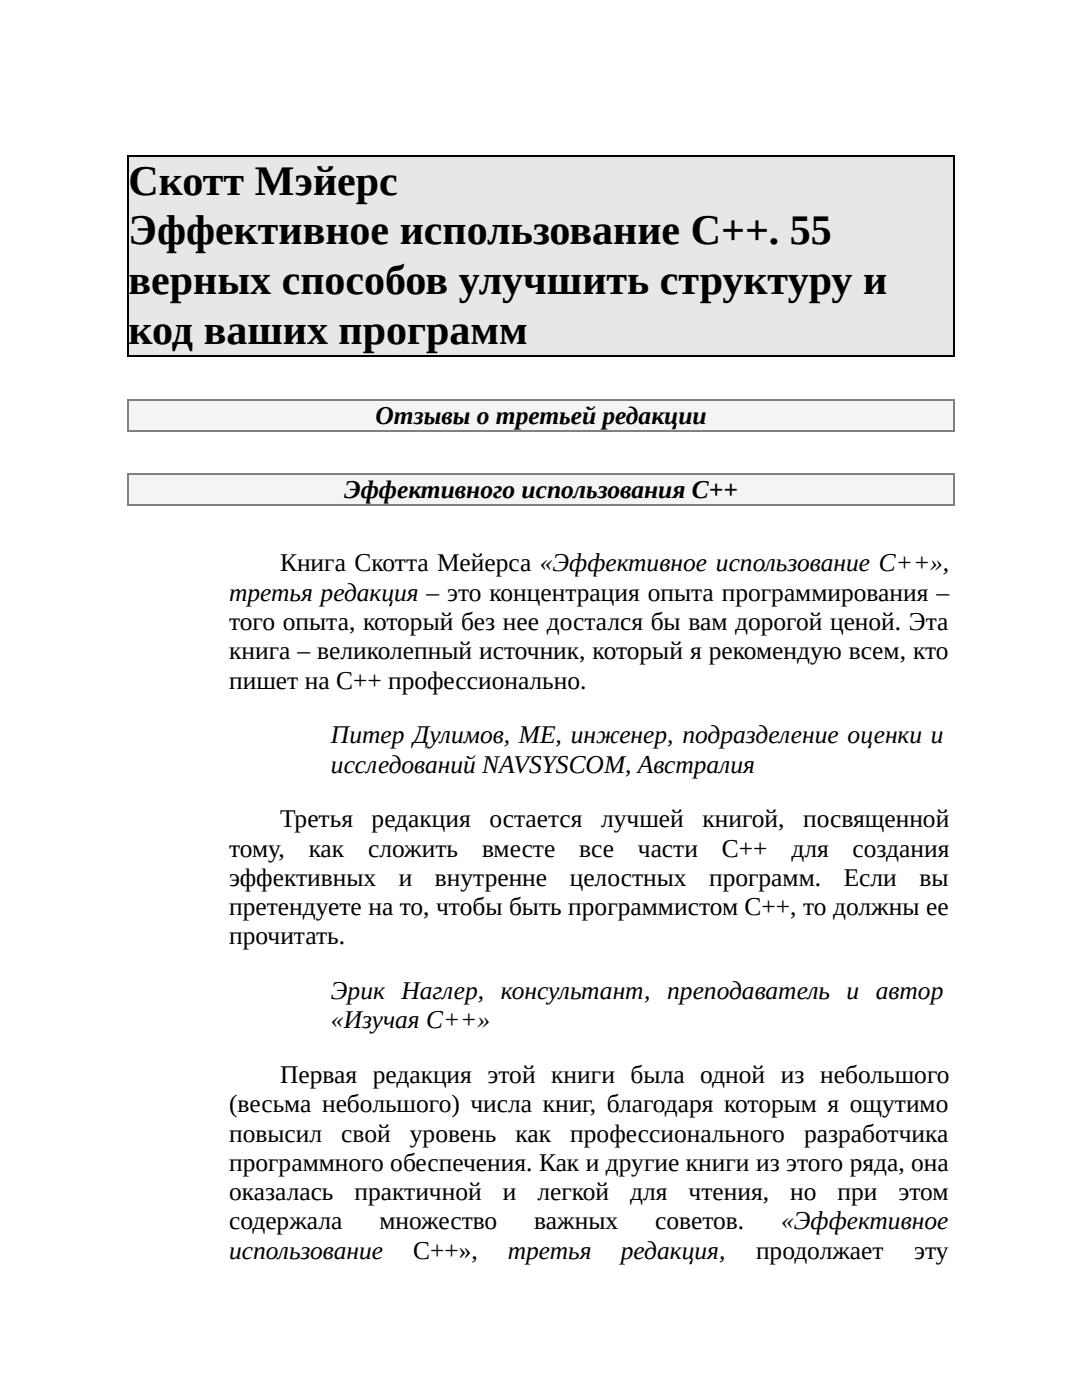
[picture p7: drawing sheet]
<svg xmlns="http://www.w3.org/2000/svg" width="216mm" height="279mm" viewBox="0 0 216 279" stroke-linecap="round" stroke-linejoin="round" font-family="sans-serif">
<defs><g id="words">
<g font-size="8.4">
<text x="25.7" y="38.9">Скотт Мэйерс</text>
<text x="25.7" y="48.8">Эффективное использование C++. 55</text>
<text x="25.7" y="58.7">верных способов улучшить структуру и</text>
<text x="25.7" y="68.6">код ваших программ</text>
</g>
<g font-size="5.1">
<text x="74.9" y="84.6">Отзывы о третьей редакции</text>
<text x="68.7" y="99.3">Эффективного использования C++</text>
<text x="45.7" y="119.9">третья редакция – это концентрация опыта программирования –</text>
<text x="55.9" y="114">Книга Скотта Мейерса «Эффективное использование C++»,</text>
<text x="45.7" y="125.7">того опыта, который без нее достался бы вам дорогой ценой. Эта</text>
<text x="45.7" y="131.6">книга – великолепный источник, который я рекомендую всем, кто</text>
<text x="45.7" y="137.4">пишет на C++ профессионально.</text>
<text x="66" y="148.3">Питер Дулимов, ME, инженер, подразделение оценки и</text>
<text x="66" y="154.2">исследований NAVSYSCOM, Австралия</text>
<text x="55.9" y="165.1">Третья</text>
<text x="74.2" y="165.1">редакция</text>
<text x="97.7" y="165.1">остается</text>
<text x="120" y="165.1">лучшей</text>
<text x="140.2" y="165.1">книгой,</text>
<text x="160.3" y="165.1">посвященной</text>
<text x="45.7" y="170.9">тому,</text>
<text x="61.6" y="170.9">как</text>
<text x="73.5" y="170.9">сложить</text>
<text x="96.2" y="170.9">вместе</text>
<text x="115.6" y="170.9">все</text>
<text x="127.3" y="170.9">части</text>
<text x="144" y="170.9">C++</text>
<text x="157.9" y="170.9">для</text>
<text x="170.1" y="170.9">создания</text>
<text x="45.7" y="176.8">эффективных</text>
<text x="79.6" y="176.8">и</text>
<text x="86.8" y="176.8">внутренне</text>
<text x="113.7" y="176.8">целостных</text>
<text x="141.5" y="176.8">программ.</text>
<text x="168.4" y="176.8">Если</text>
<text x="183.4" y="176.8">вы</text>
<text x="45.7" y="182.6">претендуете на то, чтобы быть программистом C++, то должны ее</text>
<text x="45.7" y="188.5">прочитать.</text>
<text x="66" y="199.4">Эрик Наглер, консультант, преподаватель и автор</text>
<text x="66" y="205.2">«Изучая C++»</text>
<text x="45.7" y="222">(весьма небольшого) числа книг, благодаря которым я ощутимо</text>
<text x="55.9" y="216.2">Первая редакция этой книги была одной из небольшого</text>
<text x="45.7" y="227.8">повысил</text>
<text x="68.1" y="227.8">свой</text>
<text x="81.8" y="227.8">уровень</text>
<text x="102.9" y="227.8">как</text>
<text x="113.8" y="227.8">профессионального</text>
<text x="160.5" y="227.8">разработчика</text>
<text x="45.7" y="233.7">программного обеспечения. Как и другие книги из этого ряда, она</text>
<text x="45.7" y="239.5">оказалась</text>
<text x="70.8" y="239.5">практичной</text>
<text x="100.3" y="239.5">и</text>
<text x="107.2" y="239.5">легкой</text>
<text x="125.8" y="239.5">для</text>
<text x="137.4" y="239.5">чтения,</text>
<text x="157.7" y="239.5">но</text>
<text x="167.1" y="239.5">при</text>
<text x="179.3" y="239.5">этом</text>
<text x="45.7" y="245.4">содержала</text>
<text x="75.7" y="245.4">множество</text>
<text x="106.6" y="245.4">важных</text>
<text x="130.7" y="245.4">советов.</text>
<text x="155.9" y="245.4">«Эффективное</text>
<text x="45.7" y="251.2">использование</text>
<text x="82.4" y="251.2">C++»,</text>
<text x="101.3" y="251.2">третья</text>
<text x="123.9" y="251.2">редакция,</text>
<text x="150.9" y="251.2">продолжает</text>
<text x="182.4" y="251.2">эту</text>
</g>
</g></defs>
<path d="M25.4 31h165.1v40.1h-165.1z" fill="#e7e7e7"/>
<path d="M25.4 31.1h165.1M25.5 31v40.1M190.4 31v40.1M25.4 71h165.1" fill="none" stroke="#000" stroke-width=".25"/>
<path d="M25.4 79.8h165.1v6.3h-165.1z" fill="#f4f4f4"/>
<path d="M25.4 79.9h165.1M25.5 79.8v6.3M190.4 79.8v6.3M25.4 86h165.1" fill="none" stroke="#808080" stroke-width=".25"/>
<path d="M25.4 94.5h165.1v6.3h-165.1z" fill="#f4f4f4"/>
<path d="M25.4 94.6h165.1M25.5 94.5v6.3M190.4 94.5v6.3M25.4 100.7h165.1" fill="none" stroke="#808080" stroke-width=".25"/>
<use href="#words"/>
</svg>
